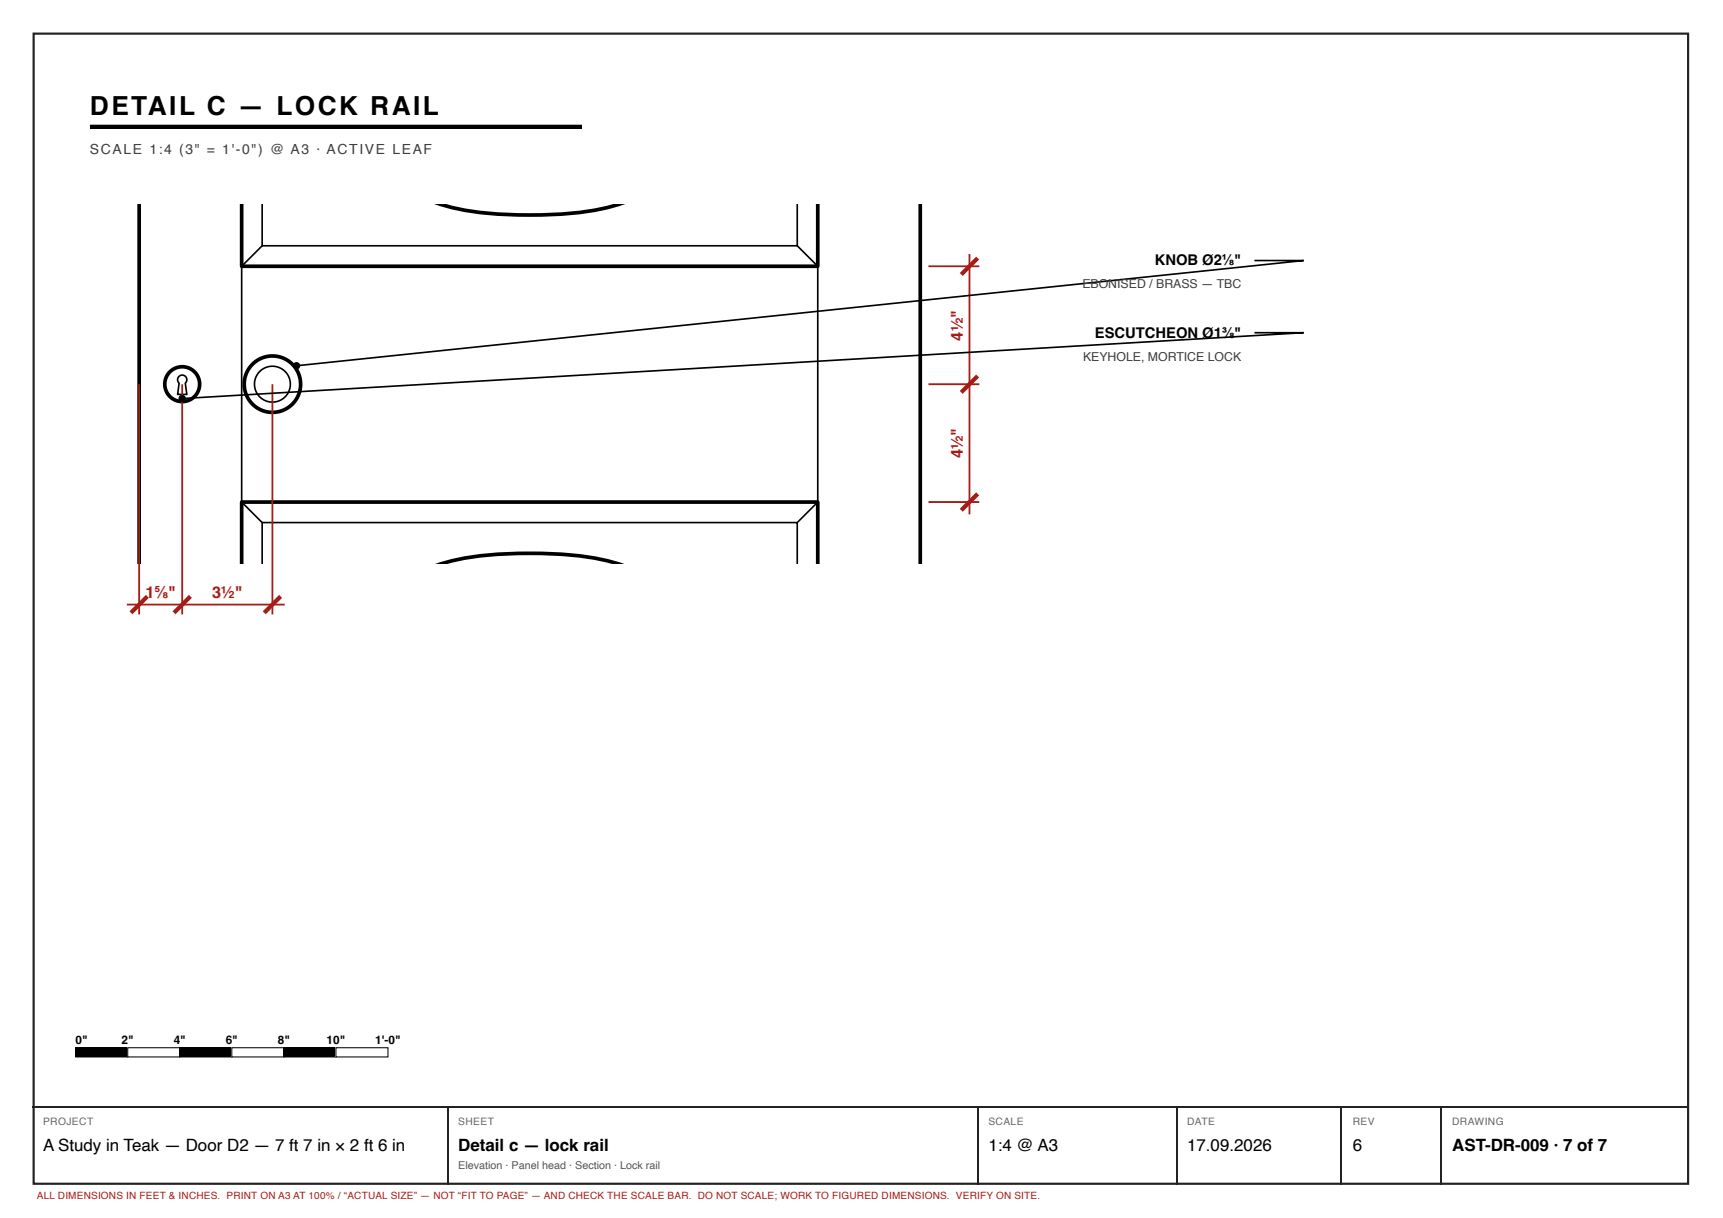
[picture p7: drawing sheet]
<svg xmlns="http://www.w3.org/2000/svg" width="420mm" height="297mm" viewBox="0 0 420 297" stroke-linecap="round" stroke-linejoin="round" font-family="sans-serif">
<defs><g id="words">
<text font-size="6.4" x="21.9" y="27.9">DETAIL C — LOCK RAIL</text>
<g font-size="4.1">
<text x="10.5" y="280.7">A Study in Teak — Door D2 — 7 ft 7 in × 2 ft 6 in</text>
<text x="111.8" y="280.7">Detail c — lock rail</text>
<text x="241" y="280.7">1:4 @ A3</text>
<text x="289.5" y="280.7">17.09.2026</text>
<text x="329.9" y="280.7">6</text>
<text x="354.1" y="280.7">AST-DR-009 · 7 of 7</text>
</g>
<g font-size="4" fill="#a51d17">
<text x="234.8" y="83" transform="rotate(-90 234.8 83)">4½&quot;</text>
<text x="234.8" y="111.8" transform="rotate(-90 234.8 111.8)">4½&quot;</text>
<text x="35.5" y="145.8">1⅝&quot;</text>
<text x="51.7" y="145.8">3½&quot;</text>
</g>
<g font-size="3.6">
<text x="281.6" y="64.7">KNOB Ø2⅛&quot;</text>
<text x="267" y="82.3">ESCUTCHEON Ø1⅜&quot;</text>
</g>
<text font-size="3.4" fill="#3d3d3d" x="21.9" y="37.5">SCALE 1:4 (3&quot; = 1'-0&quot;) @ A3 · ACTIVE LEAF</text>
<g font-size="3" fill="#3d3d3d">
<text x="264" y="70.3">EBONISED / BRASS — TBC</text>
<text x="264.1" y="87.9">KEYHOLE, MORTICE LOCK</text>
</g>
<g font-size="2.9">
<text x="18.5" y="254.5">0&quot;</text>
<text x="29.7" y="254.5">2&quot;</text>
<text x="42.4" y="254.5">4&quot;</text>
<text x="55" y="254.5">6&quot;</text>
<text x="67.7" y="254.5">8&quot;</text>
<text x="79.6" y="254.5">10&quot;</text>
<text x="91.5" y="254.5">1'-0&quot;</text>
</g>
<text font-size="2.6" fill="#555" x="111.8" y="285">Elevation · Panel head · Section · Lock rail</text>
<g font-size="2.5" fill="#666">
<text x="10.5" y="274.4">PROJECT</text>
<text x="111.8" y="274.4">SHEET</text>
<text x="241" y="274.4">SCALE</text>
<text x="289.5" y="274.4">DATE</text>
<text x="329.9" y="274.4">REV</text>
<text x="354.1" y="274.4">DRAWING</text>
</g>
<text font-size="2.4" fill="#a51d17" x="9" y="292.4">ALL DIMENSIONS IN FEET &amp; INCHES. PRINT ON A3 AT 100% / “ACTUAL SIZE” — NOT “FIT TO PAGE” — AND CHECK THE SCALE BAR. DO NOT SCALE; WORK TO FIGURED DIMENSIONS. VERIFY ON SITE.</text>
</g></defs>
<path d="M8.2 8.2h403.5v280.5h-403.5z" fill="none" stroke="#222" stroke-width=".53"/>
<g fill="none" stroke="#000" stroke-width=".9">
<path d="M33.9 49.9v87.6M107.6 49.9a63.2 63.2 0 0 0 17.9 2.5 81.3 81.3 0 0 0 25-2.4l.2-.1M199.4 49.9v15h-140.5v-15M224.4 49.9v87.6M58.9 137.5v-15.1h140.5v15.1M107.6 137.5a63.2 63.2 0 0 1 17.9-2.5 81.3 81.3 0 0 1 25 2.4l.2 .1"/>
<circle cx="44.4" cy="93.7" r="4.2"/>
<circle cx="66.4" cy="93.7" r="6.9"/>
</g>
<g fill="none" stroke="#000" stroke-width=".4">
<path d="M63.9 59.9l-5 5v57.5l5 5M63.9 49.9v10M63.9 59.9h130.5M194.4 59.9l5 5v57.5l-5 5M194.4 49.9v10M305.9 63.5h12l-245.6 25.7M43.6 91.8a1.12 1.12 0 0 1 1.6 0 1.12 1.12 0 0 1 0 1.6l.4 2.8h-2.3l.4-2.8-.4-.9zM305.9 81.1h12l-273.5 16.1M63.9 127.4h130.5v10.1M63.9 127.4v10.1"/>
<circle cx="66.4" cy="93.7" r="4.4"/>
</g>
<path d="M21.9 30.9h120" fill="none" stroke="#000" stroke-width="1" stroke-linecap="butt"/>
<path d="M226.4 64.9h12.4M236.4 61.9v63.5M33.9 93.7v56.1M44.4 93.7v56.1M66.4 93.7v56.1M226.4 93.7h12.4M226.4 122.4h12.4M30.9 147.4h38.5" fill="none" stroke="#a51d17" stroke-width=".44"/>
<path d="M238.4 62.9l-4 4M238.4 91.7l-4 4M238.4 120.4l-4 4M35.9 145.4l-4 4M46.4 145.4l-4 4M68.4 145.4l-4 4" fill="none" stroke="#a51d17" stroke-width="1" stroke-linecap="butt"/>
<g fill="#000">
<path d="M18.5 255.5h12.6v2.2h-12.6z"/>
<circle cx="44.4" cy="97.2" r=".9"/>
<circle cx="72.3" cy="89.2" r=".9"/>
</g>
<path d="M18.5 255.5h12.6v2.2h-12.6z" fill="none" stroke="#000" stroke-width=".25"/>
<path d="M31.1 255.5h12.7v2.2h-12.7z" fill="#fff"/>
<path d="M31.1 255.5h12.7v2.2h-12.7zM43.8 255.5h12.7v2.2h-12.7z" fill="none" stroke="#000" stroke-width=".25"/>
<path d="M43.8 255.5h12.7v2.2h-12.7z" fill="#000"/>
<path d="M56.5 255.5h12.7v2.2h-12.7z" fill="#fff"/>
<path d="M56.5 255.5h12.7v2.2h-12.7zM69.2 255.5h12.7v2.2h-12.7z" fill="none" stroke="#000" stroke-width=".25"/>
<path d="M69.2 255.5h12.7v2.2h-12.7z" fill="#000"/>
<path d="M81.9 255.5h12.7v2.2h-12.7z" fill="#fff"/>
<path d="M81.9 255.5h12.7v2.2h-12.7z" fill="none" stroke="#000" stroke-width=".25"/>
<path d="M7.9 270h404.1M109.1 270.1v18.8M238.5 270.1v18.8M286.9 270.1v18.8M327.2 270.1v18.8M351.5 270.1v18.8" fill="none" stroke="#222" stroke-width=".26"/>
<use href="#words"/>
</svg>
